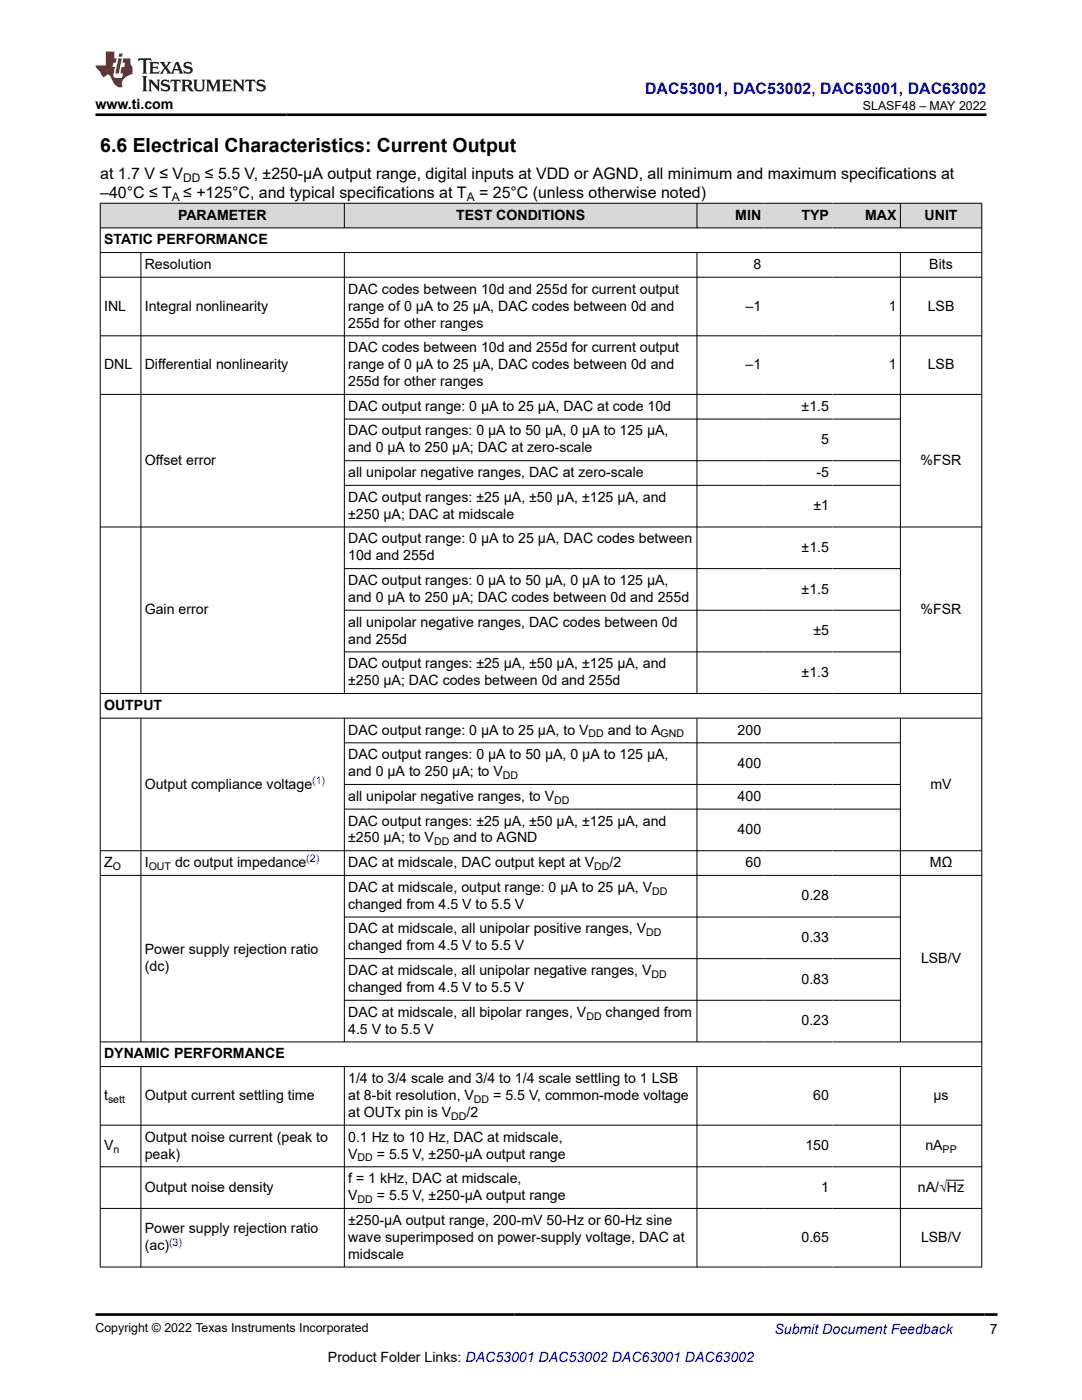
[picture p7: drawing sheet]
<svg xmlns="http://www.w3.org/2000/svg" width="216mm" height="279mm" viewBox="0 0 216 279" stroke-linecap="round" stroke-linejoin="round" font-family="sans-serif">
<defs><g id="words">
<text font-size="3.9" x="20" y="30.3">6.6 Electrical Characteristics: Current Output</text>
<text font-size="3.2" fill="#00f" x="128.7" y="18.7">DAC53001, DAC53002, DAC63001, DAC63002</text>
<g font-size="3.2">
<text x="20" y="35.7">at 1.7 V ≤ V</text>
<text x="40.9" y="35.7">≤ 5.5 V, ±250-µA output range, digital inputs at VDD or AGND, all minimum and maximum specifications at</text>
<text x="20" y="39.5">–40°C ≤ T</text>
<text x="36.6" y="39.5">≤ +125°C, and typical specifications at T</text>
<text x="95.6" y="39.5">= 25°C (unless otherwise noted)</text>
</g>
<g font-size="2.8">
<text x="19" y="21.8">www.ti.com</text>
<text x="35.5" y="43.8">PARAMETER</text>
<text x="91" y="43.8">TEST CONDITIONS</text>
<text x="146.7" y="43.8">MIN</text>
<text x="159.9" y="43.8">TYP</text>
<text x="172.6" y="43.8">MAX</text>
<text x="184.5" y="43.8">UNIT</text>
<text x="20.8" y="48.8">STATIC PERFORMANCE</text>
<text x="28.9" y="53.7">Resolution</text>
<text x="150.3" y="53.7">8</text>
<text x="185.4" y="53.7">Bits</text>
<text x="69.5" y="58.6">DAC codes between 10d and 255d for current output</text>
<text x="20.8" y="62">INL</text>
<text x="28.9" y="62">Integral nonlinearity</text>
<text x="69.5" y="62">range of 0 µA to 25 µA, DAC codes between 0d and</text>
<text x="69.5" y="65.4">255d for other ranges</text>
<text x="148.8" y="62">–1</text>
<text x="177.3" y="62">1</text>
<text x="185.1" y="62">LSB</text>
<text x="69.5" y="70.3">DAC codes between 10d and 255d for current output</text>
<text x="20.8" y="73.7">DNL</text>
<text x="28.9" y="73.7">Differential nonlinearity</text>
<text x="69.5" y="73.7">range of 0 µA to 25 µA, DAC codes between 0d and</text>
<text x="69.5" y="77.1">255d for other ranges</text>
<text x="148.8" y="73.7">–1</text>
<text x="177.3" y="73.7">1</text>
<text x="185.1" y="73.7">LSB</text>
<text x="69.5" y="82">DAC output range: 0 µA to 25 µA, DAC at code 10d</text>
<text x="160" y="82">±1.5</text>
<text x="69.5" y="86.9">DAC output ranges: 0 µA to 50 µA, 0 µA to 125 µA,</text>
<text x="163.9" y="88.6">5</text>
<text x="28.9" y="92.8">Offset error</text>
<text x="69.5" y="90.3">and 0 µA to 250 µA; DAC at zero-scale</text>
<text x="69.5" y="95.2">all unipolar negative ranges, DAC at zero-scale</text>
<text x="162.9" y="95.2">-5</text>
<text x="183.7" y="92.8">%FSR</text>
<text x="69.5" y="100.1">DAC output ranges: ±25 µA, ±50 µA, ±125 µA, and</text>
<text x="162.3" y="101.8">±1</text>
<text x="69.5" y="103.5">±250 µA; DAC at midscale</text>
<text x="69.5" y="108.4">DAC output range: 0 µA to 25 µA, DAC codes between</text>
<text x="69.5" y="111.8">10d and 255d</text>
<text x="160" y="110.1">±1.5</text>
<text x="69.5" y="116.8">DAC output ranges: 0 µA to 50 µA, 0 µA to 125 µA,</text>
<text x="160" y="118.4">±1.5</text>
<text x="28.9" y="122.6">Gain error</text>
<text x="69.5" y="120.1">and 0 µA to 250 µA; DAC codes between 0d and 255d</text>
<text x="69.5" y="125.1">all unipolar negative ranges, DAC codes between 0d</text>
<text x="183.7" y="122.6">%FSR</text>
<text x="69.5" y="128.4">and 255d</text>
<text x="162.3" y="126.8">±5</text>
<text x="69.5" y="133.4">DAC output ranges: ±25 µA, ±50 µA, ±125 µA, and</text>
<text x="69.5" y="136.8">±250 µA; DAC codes between 0d and 255d</text>
<text x="160" y="135.1">±1.3</text>
<text x="20.8" y="141.7">OUTPUT</text>
<text x="69.5" y="146.6">DAC output range: 0 µA to 25 µA, to V</text>
<text x="121.3" y="146.6">and to A</text>
<text x="147.2" y="146.6">200</text>
<text x="69.5" y="151.5">DAC output ranges: 0 µA to 50 µA, 0 µA to 125 µA,</text>
<text x="69.5" y="154.9">and 0 µA to 250 µA; to V</text>
<text x="147.2" y="153.2">400</text>
<text x="28.9" y="157.4">Output compliance voltage</text>
<text x="69.5" y="159.8">all unipolar negative ranges, to V</text>
<text x="147.2" y="159.8">400</text>
<text x="185.7" y="157.4">mV</text>
<text x="69.5" y="164.7">DAC output ranges: ±25 µA, ±50 µA, ±125 µA, and</text>
<text x="147.2" y="166.4">400</text>
<text x="20.8" y="173.1">Z</text>
<text x="28.9" y="173.1">I</text>
<text x="34.9" y="173.1">dc output impedance</text>
<text x="69.5" y="168.1">±250 µA; to V</text>
<text x="69.5" y="173.1">DAC at midscale, DAC output kept at V</text>
<text x="90.5" y="168.1">and to AGND</text>
<text x="121.6" y="173.1">/2</text>
<text x="148.8" y="173.1">60</text>
<text x="185.5" y="173.1">MΩ</text>
<text x="69.5" y="178">DAC at midscale, output range: 0 µA to 25 µA, V</text>
<text x="159.9" y="179.7">0.28</text>
<text x="69.5" y="181.4">changed from 4.5 V to 5.5 V</text>
<text x="28.9" y="190.4">Power supply rejection ratio</text>
<text x="69.5" y="189.7">changed from 4.5 V to 5.5 V</text>
<text x="69.5" y="186.3">DAC at midscale, all unipolar positive ranges, V</text>
<text x="159.9" y="188">0.33</text>
<text x="28.9" y="193.8">(dc)</text>
<text x="69.5" y="198">changed from 4.5 V to 5.5 V</text>
<text x="69.5" y="194.6">DAC at midscale, all unipolar negative ranges, V</text>
<text x="159.9" y="196.3">0.83</text>
<text x="183.8" y="192.1">LSB/V</text>
<text x="69.5" y="202.9">DAC at midscale, all bipolar ranges, V</text>
<text x="120.8" y="202.9">changed from</text>
<text x="69.5" y="206.3">4.5 V to 5.5 V</text>
<text x="159.9" y="204.6">0.23</text>
<text x="20.8" y="211.2">DYNAMIC PERFORMANCE</text>
<text x="20.8" y="219.5">t</text>
<text x="28.9" y="219.5">Output current settling time</text>
<text x="69.5" y="216.1">1/4 to 3/4 scale and 3/4 to 1/4 scale settling to 1 LSB</text>
<text x="69.5" y="219.5">at 8-bit resolution, V</text>
<text x="98.4" y="219.5">= 5.5 V, common-mode voltage</text>
<text x="162.3" y="219.5">60</text>
<text x="186.3" y="219.5">µs</text>
<text x="28.9" y="227.8">Output noise current (peak to</text>
<text x="69.5" y="222.9">at OUTx pin is V</text>
<text x="69.5" y="227.8">0.1 Hz to 10 Hz, DAC at midscale,</text>
<text x="93.1" y="222.9">/2</text>
<text x="20.8" y="229.5">V</text>
<text x="28.9" y="231.2">peak)</text>
<text x="69.5" y="231.2">V</text>
<text x="75.2" y="231.2">= 5.5 V, ±250-µA output range</text>
<text x="160.7" y="229.5">150</text>
<text x="184.6" y="229.5">nA</text>
<text x="28.9" y="237.8">Output noise density</text>
<text x="69.5" y="236.1">f = 1 kHz, DAC at midscale,</text>
<text x="69.5" y="239.5">V</text>
<text x="75.2" y="239.5">= 5.5 V, ±250-µA output range</text>
<text x="163.9" y="237.8">1</text>
<text x="183.2" y="237.8">nA/√Hz</text>
<text x="69.5" y="244.4">±250-µA output range, 200-mV 50-Hz or 60-Hz sine</text>
<text x="28.9" y="246.1">Power supply rejection ratio</text>
<text x="28.9" y="249.5">(ac)</text>
<text x="69.5" y="247.8">wave superimposed on power-supply voltage, DAC at</text>
<text x="69.5" y="251.2">midscale</text>
<text x="159.9" y="247.8">0.65</text>
<text x="183.8" y="247.8">LSB/V</text>
<text x="197.5" y="266.1">7</text>
<text x="65.4" y="271.7">Product Folder Links: DAC53001 DAC53002 DAC63001 DAC63002</text>
</g>
<text font-size="2.8" fill="#00f" x="154.5" y="266.2">Submit Document Feedback</text>
<g font-size="2.5">
<text x="172.2" y="21.9">SLASF48 – MAY 2022</text>
<text x="19" y="265.9">Copyright © 2022 Texas Instruments Incorporated</text>
</g>
<g font-size="2.4">
<text x="34.3" y="40.1">A</text>
<text x="36.6" y="36.3">DD</text>
<text x="93.1" y="40.1">A</text>
</g>
<g font-size="2.1">
<text x="117.4" y="147.2">DD</text>
<text x="131.8" y="147.2">GND</text>
<text x="100.3" y="155.5">DD</text>
<text x="110.6" y="160.4">DD</text>
<text x="22.5" y="173.6">O</text>
<text x="29.7" y="173.6">OUT</text>
<text x="86.6" y="168.7">DD</text>
<text x="118.6" y="173.6">DD</text>
<text x="130.1" y="178.5">DD</text>
<text x="128.9" y="186.9">DD</text>
<text x="130" y="195.2">DD</text>
<text x="117" y="203.5">DD</text>
<text x="21.6" y="220.1">sett</text>
<text x="94.6" y="220.1">DD</text>
<text x="90" y="223.5">DD</text>
<text x="22.6" y="230.1">n</text>
<text x="71.4" y="231.8">DD</text>
<text x="188.1" y="230.1">PP</text>
<text x="71.4" y="240.1">DD</text>
</g>
<g font-size="2.1" fill="#00f">
<text x="62.3" y="156.4">(1)</text>
<text x="61.1" y="172.1">(2)</text>
<text x="33.7" y="248.6">(3)</text>
</g>
</g></defs>
<g fill="#d8d8d8">
<path d="M20 40.6h175.9v4.9h-175.9z" fill-rule="evenodd"/>
<path d="M20.1 40.6h48.5v4.8h-48.5z" fill-rule="evenodd"/>
<path d="M68.8 40.6h70.2v4.8h-70.2z" fill-rule="evenodd"/>
<path d="M139.1 40.6h13.5v4.8h-13.5z" fill-rule="evenodd"/>
<path d="M152.6 40.6h13.5v4.8h-13.5z" fill-rule="evenodd"/>
<path d="M166.1 40.6h13.5v4.8h-13.5z" fill-rule="evenodd"/>
<path d="M179.7 40.6h16.1v4.8h-16.1z" fill-rule="evenodd"/>
</g>
<g fill="none" stroke="#000" stroke-width=".2">
<path d="M19.9 40.6h176.1M19.9 45.5h176.1M19.9 50.4h176.1M19.9 55.3h176.1M20 40.5v212.4M28.1 50.4v88.1M68.7 40.5v5M68.7 50.4v88.1M139.1 40.5v5M139.1 50.4v88.1M179.7 40.5v5M179.7 50.4v88.1"/>
<path d="M195.9 40.5v212.4M19.9 67h176.1M19.9 78.7h176.1M68.7 83.6h111M68.7 91.9h111M68.7 96.9h111M19.9 105.2h176.1M68.7 113.5h111M19.9 138.4h176.1M68.7 121.8h111M68.7 130.1h111M19.9 143.3h176.1"/>
<path d="M28.1 143.3v64.7M68.7 143.3v64.7M68.7 148.2h111M68.7 156.6h111M139.1 143.3v64.7M179.7 143.3v64.7M19.9 169.8h176.1M19.9 174.7h176.1M68.7 161.5h111M68.7 183h111M68.7 191.3h111M68.7 199.6h111"/>
<path d="M19.9 207.9h176.1M19.9 212.9h176.1M28.1 212.9v40M68.7 212.9v40M139.1 212.9v40M179.7 212.9v40M19.9 224.6h176.1M19.9 232.9h176.1M188.9 235.5h3.5M19.9 241.2h176.1M19.9 252.9h176.1"/>
</g>
<path d="M27.7 11.6l-.2 .6 .5-.2h.6v.1v2.2l-.2 .4h1l-.2-.4v-2.2v-.1h.5l.5 .2-.1-.6zM29.8 12.4l.2 .3v1.6l-.2 .4h1.9l.1-.6a1.08 1.08 0 0 1-1.3 .2v-.7h.6l.4 .2v-.7l-.4 .2h-.6v-.5l.2-.2a1 1 0 0 1 1 .3l-.1-.5zM31.8 12.4l1 1.1-1 1.2h.9l-.2-.2 .4-.8 .5 .8-.2 .2h1.6l-.2-.2 .1-.5h1l.1 .5-.1 .2h.9l-.2-.4-.8-1.9h-.5l-1 2.1-.8-1.1 .9-1h-.8l.2 .2-.5 .6-.3-.6 .1-.2zM35.2 12.8l.4 1h-.8zM36.8 12.5a.65 .65 0 0 0-.2 .7 .65 .65 0 0 0 .6 .5l.7 .1 .1 .3a.79 .79 0 0 1-.7 .4 .79 .79 0 0 1-.7-.5l.1 .7 .2-.1a.93 .93 0 0 0 1.1 0 .93 .93 0 0 0 .4-.9 1.46 1.46 0 0 0-1.2-.6l-.1-.3a1.09 1.09 0 0 1 1.2 .2l-.2-.6-.1 .1-.6-.2zM28.4 15.2l.2 .4v2.2l-.2 .4h1l-.2-.4v-2.2l.2-.4zM29.6 15.9l.2 .4v1.5l-.2 .4h.8l-.3-.4v-1.3l1.7 1.8v-2l.2-.4h-.8l.2 .2 .1 1.1-1.2-1.3zM32.3 16a.65 .65 0 0 0-.2 .8 .65 .65 0 0 0 .7 .4l.6 .2 .1 .2a.79 .79 0 0 1-.7 .4 .79 .79 0 0 1-.7-.5l.1 .7 .2-.1a.93 .93 0 0 0 1.1 .1 .93 .93 0 0 0 .4-1 1.46 1.46 0 0 0-1.2-.5l-.1-.4a1.09 1.09 0 0 1 1.2 .2l-.2-.6-.1 .1-.6-.1zM34.1 15.9l-.1 .6a.63 .63 0 0 1 .7-.3l.1 1.6-.3 .4h1l-.2-.4v-1.6a.66 .66 0 0 1 .8 .3l-.1-.6zM36.2 15.9l.2 .4v1.5l-.2 .4h.9l-.2-.2v-.7h.5l.1 .2a.79 .79 0 0 0 1.2 .6l-1-.9a.61 .61 0 0 0 .6-.6 .61 .61 0 0 0-.5-.7zM36.9 16.2h.2a.47 .47 0 0 1 .5 .1 .47 .47 0 0 1 .1 .5l-.2 .1-.6 .1zM38.5 15.9l.2 .2a2.27 2.27 0 0 0 .4 2 1.04 1.04 0 0 0 1.7-.7v-1.3l.2-.2h-.8l.2 .4v1.1a.6 .6 0 0 1-.6 .6 .6 .6 0 0 1-.6-.6v-1.1l.3-.4zM41.1 15.9l.2 .4v1.5l-.2 .4h.7l-.2-.4v-1.4l.9 1.9 .8-1.9v1.4l-.2 .4h1l-.3-.4v-1.5l.3-.4h-.8l-.7 1.5-.7-1.5zM44.3 15.9l.2 .4v1.5l-.2 .4h1.9l.1-.6a1.09 1.09 0 0 1-1.3 .2v-.7h.6l.4 .2v-.6l-.4 .2h-.6v-.6l.2-.1a1.01 1.01 0 0 1 1 .3l-.1-.6zM46.4 15.9l.3 .4v1.5l-.3 .4h.8l-.2-.4v-1.3l1.6 1.8v-2l.2-.4h-.7l.2 .2v1.1l-1.2-1.3zM49 15.9l-.1 .6a.63 .63 0 0 1 .8-.3v1.6l-.3 .4h1l-.2-.4v-1.6a.66 .66 0 0 1 .8 .3l-.1-.6zM51.4 16a.65 .65 0 0 0-.2 .8 .65 .65 0 0 0 .6 .4l.6 .2 .2 .2a.79 .79 0 0 1-.8 .4 .79 .79 0 0 1-.6-.5l.1 .7 .2-.1a.93 .93 0 0 0 1 .1 .93 .93 0 0 0 .5-1 1.46 1.46 0 0 0-1.3-.5l-.1-.4a1.09 1.09 0 0 1 1.3 .2l-.2-.6-.2 .1-.5-.1z" fill="#231f20"/>
<path d="M21.1 10.3v2.7h-2.1l.1 .4 .9 1a.95 .95 0 0 0 .9 .9 .59 .59 0 0 1 .6-.4 .59 .59 0 0 1 .5 .3l.4 .8a1.59 1.59 0 0 0 2.1 1.4 1.61 1.61 0 0 1 1-2.3l1-.3-.1-1.5a1.59 1.59 0 0 1-.4-1.7h-1.4l-.2 .9h.5l-.1 .9h-.5l-.2 .9v.3l.4 .1-.2 .9h-.6a.73 .73 0 0 1-1.1-.7l.3-1.5h-.5l.2-.9h.5l.2-.9h-.5v-1.3zM23.6 11.6l-.6 3.1h.7l.6-3.1zM23.8 10.7l-.1 .6h.7l.1-.6z" fill="#ed1c24"/>
<path d="M19 22.9h177.8M19.1 262.3h179.9" fill="none" stroke="#000" stroke-width=".53"/>
<use href="#words"/>
</svg>
